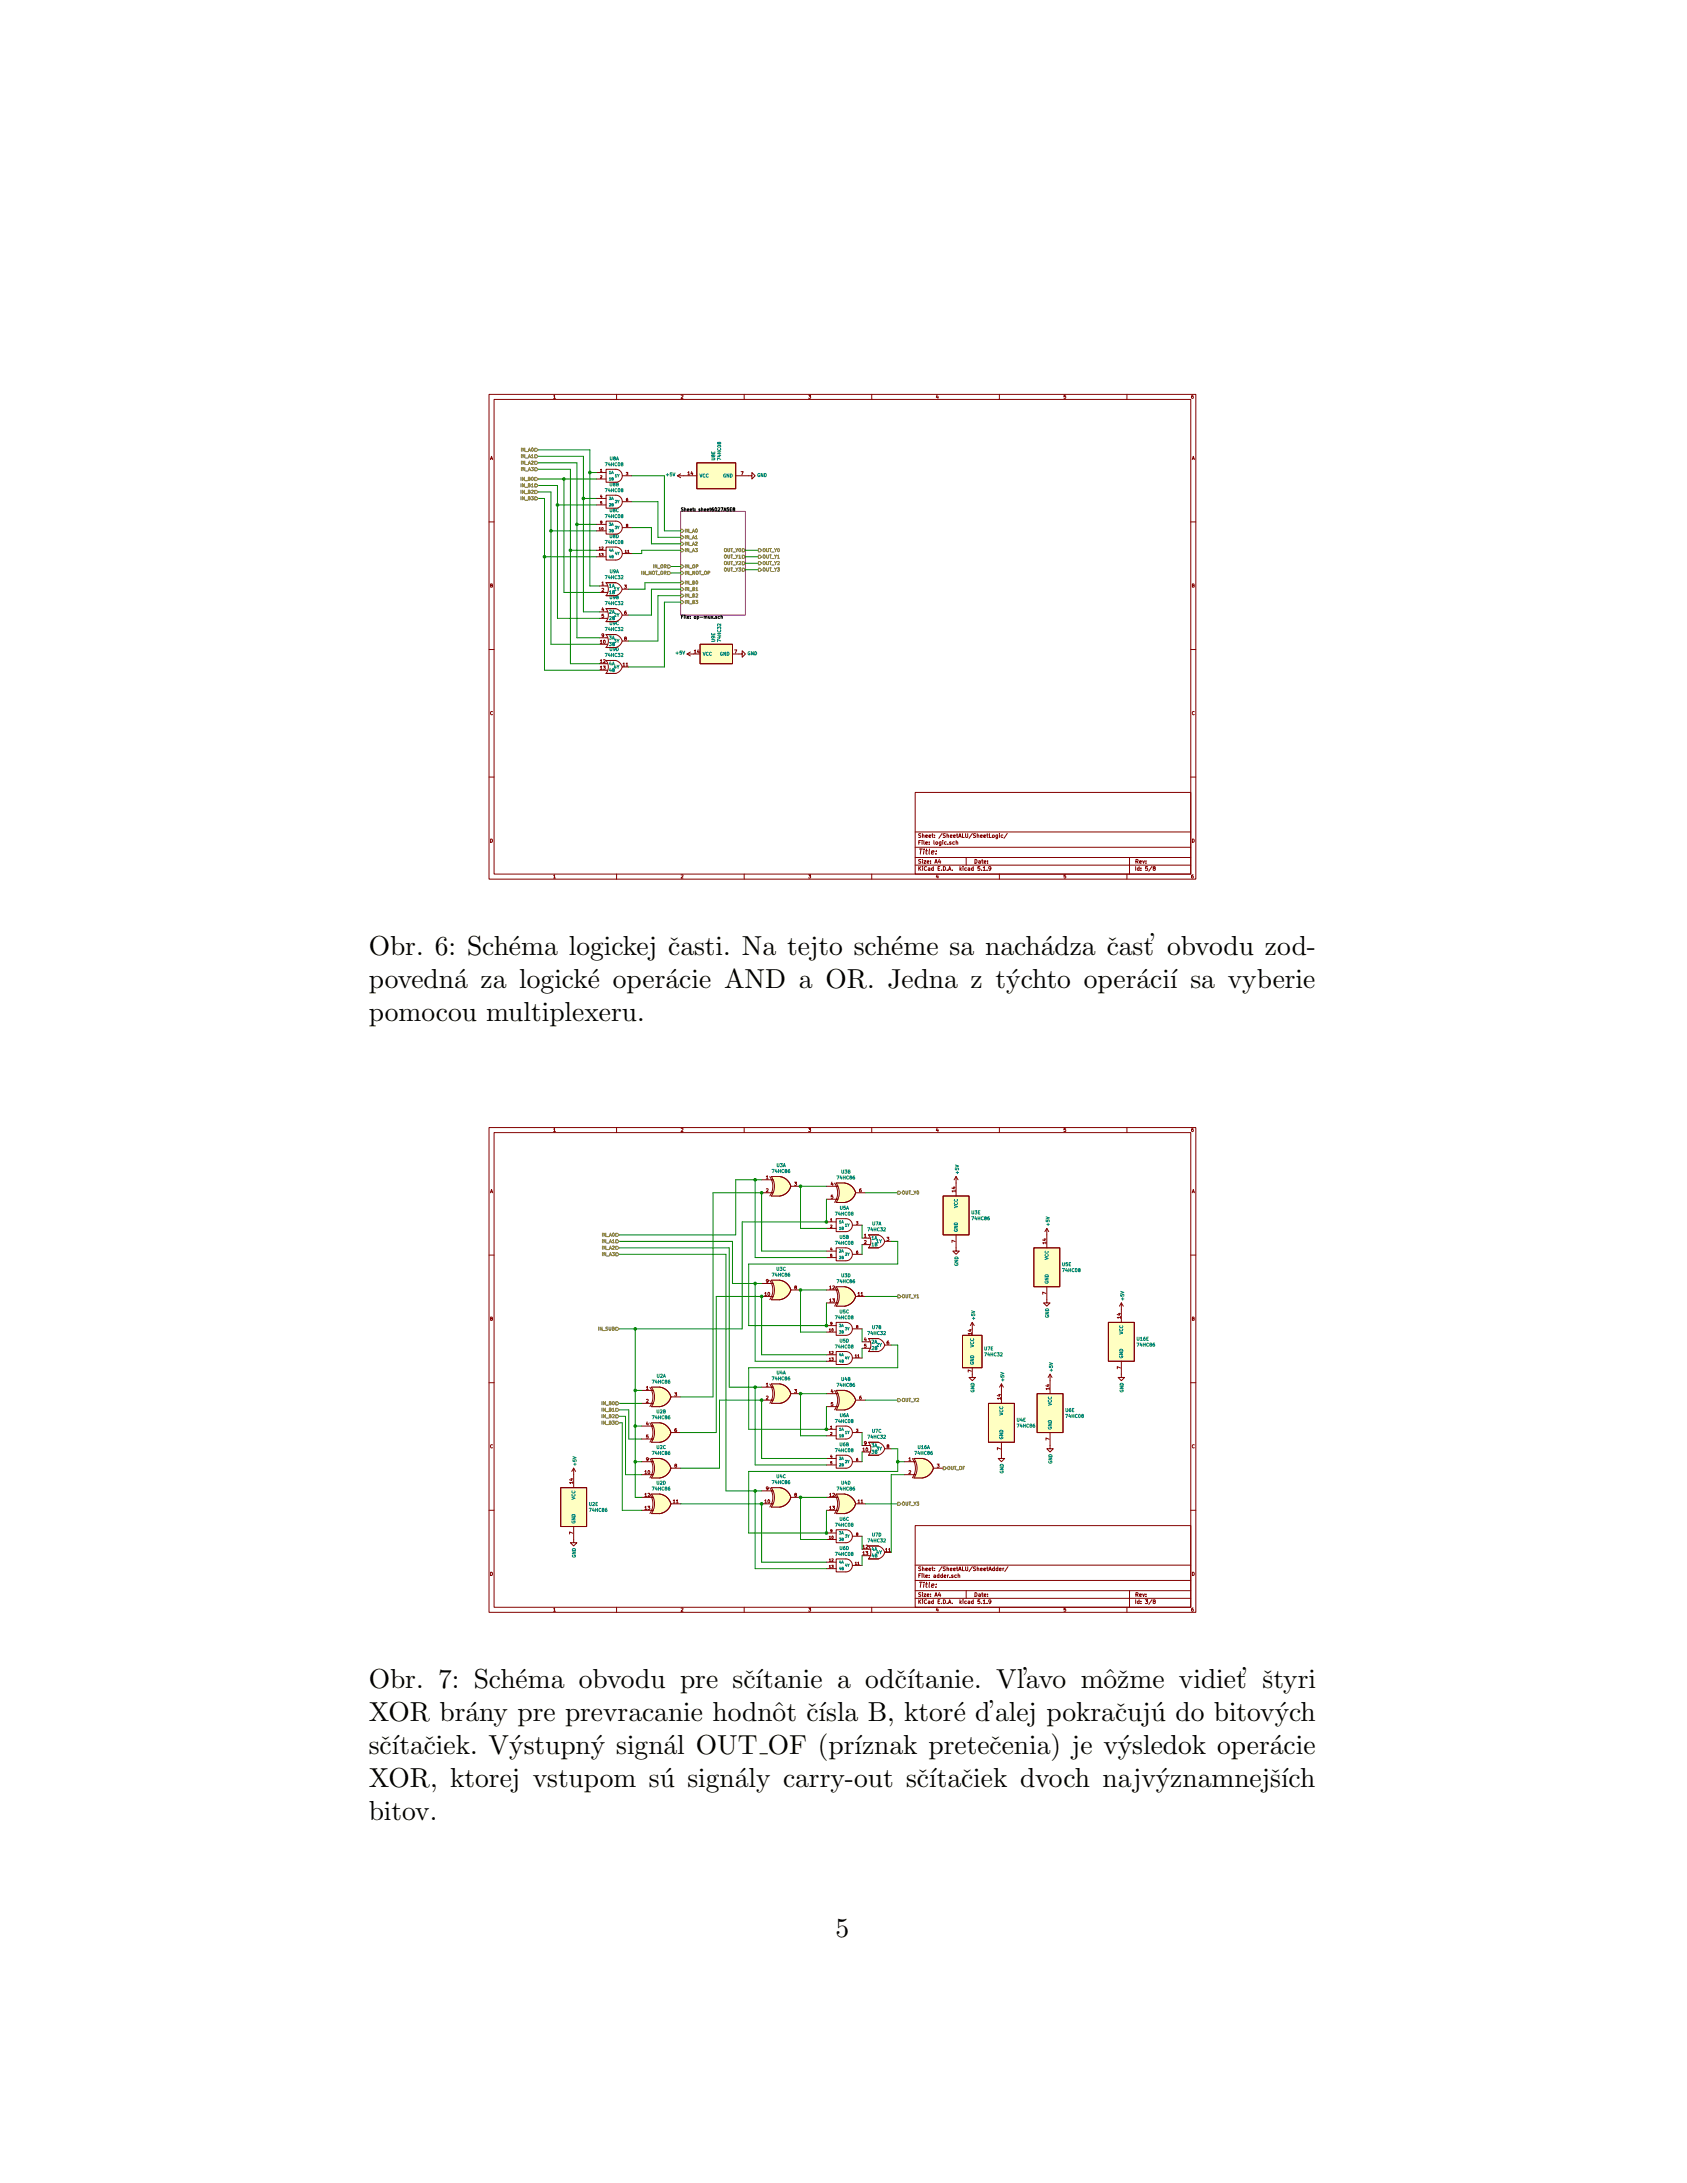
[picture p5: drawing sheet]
<svg xmlns="http://www.w3.org/2000/svg" width="216mm" height="279mm" viewBox="0 0 216 279" stroke-linecap="round" stroke-linejoin="round" font-family="sans-serif">
<defs><g id="words">
<g font-size="3.5">
<text x="47.2" y="122.3">Obr. 6: Sch´</text>
<text x="65.1" y="122.3">ema logickej ˇ</text>
<text x="85.5" y="122.3">casti. Na tejto sch´</text>
<text x="114.1" y="122.3">eme sa nach´</text>
<text x="133.2" y="122.3">adza ˇ</text>
<text x="141.6" y="122.3">cast’ obvodu zod-</text>
<text x="47.2" y="126.5">povedn´</text>
<text x="47.2" y="130.7">pomocou multiplexeru.</text>
<text x="58.1" y="126.5">a za logick´</text>
<text x="75.2" y="126.5">e oper´</text>
<text x="85.2" y="126.5">acie AND a OR. Jedna z t´</text>
<text x="128.8" y="126.5">ychto oper´</text>
<text x="145.4" y="126.5">aci´ı sa vyberie</text>
<text x="47.2" y="216.1">Obr. 7: Sch´</text>
<text x="47.2" y="220.3">XOR br´</text>
<text x="59.6" y="220.3">any pre prevracanie hodnˆ</text>
<text x="66" y="216.1">ema obvodu pre sˇ</text>
<text x="95.1" y="216.1">c´ıtanie a odˇ</text>
<text x="98.9" y="220.3">ot ˇ</text>
<text x="103.2" y="220.3">c´ısla B, ktor´</text>
<text x="114.5" y="216.1">c´ıtanie. Vl’avo mˆzme vidiet’ ˇstyri</text>
<text x="122.1" y="220.3">e d’alej pokraˇ</text>
<text x="141.2" y="216.1">oˇ</text>
<text x="142.7" y="220.3">cuj´</text>
<text x="147.3" y="220.3">u do bitov´</text>
<text x="163.1" y="220.3">ych</text>
<text x="47.2" y="224.5">sˇ</text>
<text x="48.6" y="224.5">c´ıtaˇ</text>
<text x="54.2" y="224.5">ciek. V´</text>
<text x="65.2" y="224.5">ystupn´</text>
<text x="75.6" y="224.5">y sign´</text>
<text x="84.9" y="224.5">al OUT OF (pr´ıznak preteˇ</text>
<text x="126.6" y="224.5">cenia) je v´</text>
<text x="143.1" y="224.5">ysledok oper´</text>
<text x="162.5" y="224.5">acie</text>
<text x="47.2" y="228.7">XOR, ktorej vstupom s´</text>
<text x="47.2" y="233">bitov.</text>
<text x="84.4" y="228.7">u sign´</text>
<text x="94" y="228.7">aly carry-out sˇ</text>
<text x="117.3" y="228.7">c´ıtaˇ</text>
<text x="123" y="228.7">ciek dvoch najv´</text>
<text x="147.9" y="228.7">yznamnejˇs´ıch</text>
<text x="106.9" y="247.9">5</text>
</g>
<g font-size=".9" fill="#840000">
<text x="117.4" y="109.4">Title:</text>
<text x="117.4" y="203.2">Title:</text>
</g>
<g font-size=".7" fill="#840000">
<text x="117.4" y="107.2">Sheet: /SheetALU/SheetLogic/</text>
<text x="117.4" y="111.4">KiCad E.D.A. kicad 5.1.9</text>
<text x="117.4" y="110.5">Size: A4</text>
<text x="117.4" y="108.1">File: logic.sch</text>
<text x="124.6" y="110.5">Date:</text>
<text x="145.2" y="110.5">Rev:</text>
<text x="145.2" y="111.4">Id: 5/8</text>
<text x="117.4" y="201.9">File: adder.sch</text>
<text x="117.4" y="201.1">Sheet: /SheetALU/SheetAdder/</text>
<text x="117.4" y="205.3">KiCad E.D.A. kicad 5.1.9</text>
<text x="117.4" y="204.4">Size: A4</text>
<text x="124.6" y="204.4">Date:</text>
<text x="145.2" y="204.4">Rev:</text>
<text x="145.2" y="205.3">Id: 3/8</text>
</g>
<g font-size=".6" fill="#840000">
<text x="70.7" y="51">1</text>
<text x="87.1" y="51">2</text>
<text x="103.4" y="51">3</text>
<text x="119.7" y="51">4</text>
<text x="136.1" y="51">5</text>
<text x="152.4" y="51">6</text>
<text x="62.7" y="58.8">A</text>
<text x="152.5" y="58.8">A</text>
<text x="88" y="60.8">14</text>
<text x="94.8" y="60.8">7</text>
<text x="62.7" y="75.2">B</text>
<text x="77" y="74.9">1</text>
<text x="77" y="75.7">2</text>
<text x="79.9" y="75.3">3</text>
<text x="152.5" y="75.2">B</text>
<text x="76.8" y="82.4">10</text>
<text x="77" y="81.5">9</text>
<text x="77" y="78.2">4</text>
<text x="77" y="79.1">5</text>
<text x="79.9" y="82">8</text>
<text x="79.9" y="78.6">6</text>
<text x="88.9" y="83.6">14</text>
<text x="94" y="83.6">7</text>
<text x="76.8" y="84.9">12</text>
<text x="76.8" y="85.7">13</text>
<text x="79.7" y="85.3">11</text>
<text x="62.7" y="91.5">C</text>
<text x="152.5" y="91.5">C</text>
<text x="62.7" y="107.8">D</text>
<text x="152.5" y="107.8">D</text>
<text x="70.7" y="112.4">1</text>
<text x="87.1" y="112.4">2</text>
<text x="103.4" y="112.4">3</text>
<text x="119.7" y="112.4">4</text>
<text x="136.1" y="112.4">5</text>
<text x="152.4" y="112.4">6</text>
<text x="70.7" y="144.8">1</text>
<text x="87.1" y="144.8">2</text>
<text x="103.4" y="144.8">3</text>
<text x="119.7" y="144.8">4</text>
<text x="136.1" y="144.8">5</text>
<text x="152.4" y="144.8">6</text>
<text x="62.7" y="152.7">A</text>
<text x="98" y="150.9">1</text>
<text x="98" y="152.6">2</text>
<text x="101.7" y="151.7">3</text>
<text x="106.3" y="151.7">4</text>
<text x="106.3" y="153.4">5</text>
<text x="110" y="152.6">6</text>
<text x="122.3" y="152.6" transform="rotate(-90 122.3 152.6)">14</text>
<text x="152.5" y="152.7">A</text>
<text x="110.6" y="158.4">1</text>
<text x="110.6" y="159.2">2</text>
<text x="113.5" y="158.8">3</text>
<text x="122.3" y="159" transform="rotate(-90 122.3 159)">7</text>
<text x="133.9" y="159.2" transform="rotate(-90 133.9 159.2)">14</text>
<text x="97.9" y="165.8">10</text>
<text x="98" y="164.2">9</text>
<text x="101.7" y="165">8</text>
<text x="106.2" y="165">12</text>
<text x="106.2" y="166.7">13</text>
<text x="109.8" y="165.8">11</text>
<text x="133.9" y="165.7" transform="rotate(-90 133.9 165.7)">7</text>
<text x="62.7" y="169">B</text>
<text x="110.6" y="171.7">4</text>
<text x="110.6" y="172.5">5</text>
<text x="113.5" y="172.1">6</text>
<text x="124.3" y="170.8" transform="rotate(-90 124.3 170.8)">14</text>
<text x="143.4" y="168.7" transform="rotate(-90 143.4 168.7)">14</text>
<text x="152.5" y="169">B</text>
<text x="82.7" y="177.9">1</text>
<text x="82.7" y="179.5">2</text>
<text x="86.3" y="178.7">3</text>
<text x="98" y="177.5">1</text>
<text x="98" y="179.1">2</text>
<text x="101.7" y="178.3">3</text>
<text x="106.3" y="178.3">4</text>
<text x="106.3" y="179.9">5</text>
<text x="110" y="179.1">6</text>
<text x="124.3" y="175.6" transform="rotate(-90 124.3 175.6)">7</text>
<text x="128.1" y="179.1" transform="rotate(-90 128.1 179.1)">14</text>
<text x="134.3" y="177.9" transform="rotate(-90 134.3 177.9)">14</text>
<text x="143.4" y="175.2" transform="rotate(-90 143.4 175.2)">7</text>
<text x="62.7" y="185.3">C</text>
<text x="82.7" y="182.4">4</text>
<text x="82.7" y="184.1">5</text>
<text x="86.3" y="183.3">6</text>
<text x="110.4" y="185.8">10</text>
<text x="110.6" y="184.9">9</text>
<text x="113.5" y="185.3">8</text>
<text x="128.1" y="185.6" transform="rotate(-90 128.1 185.6)">7</text>
<text x="134.3" y="184.3" transform="rotate(-90 134.3 184.3)">7</text>
<text x="152.5" y="185.3">C</text>
<text x="73.3" y="189.9" transform="rotate(-90 73.3 189.9)">14</text>
<text x="82.5" y="188.7">10</text>
<text x="82.5" y="191.6">12</text>
<text x="82.7" y="187">9</text>
<text x="86.3" y="187.8">8</text>
<text x="98" y="190.7">9</text>
<text x="101.7" y="191.6">8</text>
<text x="106.2" y="191.6">12</text>
<text x="116.3" y="187">1</text>
<text x="116.3" y="188.7">2</text>
<text x="119.9" y="187.8">3</text>
<text x="73.3" y="196.4" transform="rotate(-90 73.3 196.4)">7</text>
<text x="82.5" y="193.2">13</text>
<text x="86.2" y="192.4">11</text>
<text x="97.9" y="192.4">10</text>
<text x="106.2" y="193.2">13</text>
<text x="109.8" y="192.4">11</text>
<text x="62.7" y="201.7">D</text>
<text x="110.4" y="198.2">12</text>
<text x="110.4" y="199">13</text>
<text x="113.3" y="198.6">11</text>
<text x="152.5" y="201.7">D</text>
<text x="70.7" y="206.2">1</text>
<text x="87.1" y="206.2">2</text>
<text x="103.4" y="206.2">3</text>
<text x="119.7" y="206.2">4</text>
<text x="136.1" y="206.2">5</text>
<text x="152.4" y="206.2">6</text>
</g>
<g font-size=".6" fill="#848400">
<text x="66.7" y="58.6">IN_A1</text>
<text x="66.7" y="59.4">IN_A2</text>
<text x="66.7" y="57.8">IN_A0</text>
<text x="66.7" y="60.3">IN_A3</text>
<text x="66.7" y="61.5">IN_B0</text>
<text x="66.7" y="62.3">IN_B1</text>
<text x="66.7" y="63.2">IN_B2</text>
<text x="66.7" y="64">IN_B3</text>
<text x="87.6" y="68.2">IN_A0</text>
<text x="87.6" y="69">IN_A1</text>
<text x="87.6" y="69.8">IN_A2</text>
<text x="87.6" y="70.6">IN_A3</text>
<text x="92.7" y="70.6">OUT_Y0</text>
<text x="92.7" y="71.5">OUT_Y1</text>
<text x="97.6" y="70.6">OUT_Y0</text>
<text x="97.6" y="71.5">OUT_Y1</text>
<text x="82.1" y="73.5">IN_NOT_OR</text>
<text x="83.6" y="72.7">IN_OR</text>
<text x="87.6" y="74.8">IN_B0</text>
<text x="87.6" y="75.6">IN_B1</text>
<text x="87.6" y="76.4">IN_B2</text>
<text x="87.6" y="77.3">IN_B3</text>
<text x="87.6" y="72.7">IN_OP</text>
<text x="87.6" y="73.5">IN_NOT_OP</text>
<text x="92.7" y="72.3">OUT_Y2</text>
<text x="92.7" y="73.1">OUT_Y3</text>
<text x="97.6" y="72.3">OUT_Y2</text>
<text x="97.6" y="73.1">OUT_Y3</text>
<text x="115.4" y="152.9">OUT_Y0</text>
<text x="77.1" y="158.3">IN_A0</text>
<text x="77.1" y="159.1">IN_A1</text>
<text x="77.1" y="159.9">IN_A2</text>
<text x="77.1" y="160.7">IN_A3</text>
<text x="115.4" y="166.1">OUT_Y1</text>
<text x="76.6" y="170.3">IN_SUB</text>
<text x="77.1" y="179.8">IN_B0</text>
<text x="115.4" y="179.4">OUT_Y2</text>
<text x="77.1" y="180.7">IN_B1</text>
<text x="77.1" y="181.5">IN_B2</text>
<text x="77.1" y="182.3">IN_B3</text>
<text x="121.2" y="188.1">OUT_OF</text>
<text x="115.4" y="192.7">OUT_Y3</text>
</g>
<g font-size=".6" fill="#008484">
<text x="77.5" y="59.7">74HC08</text>
<text x="78" y="58.9">U8A</text>
<text x="91.5" y="58.9" transform="rotate(-90 91.5 58.9)">U8E</text>
<text x="92.3" y="58.8" transform="rotate(-90 92.3 58.8)">74HC08</text>
<text x="77.5" y="63">74HC08</text>
<text x="78" y="65.5">U8C</text>
<text x="78" y="62.2">U8B</text>
<text x="85.3" y="61">+5V</text>
<text x="89.5" y="61.1">VCC</text>
<text x="92.5" y="61.1">GND</text>
<text x="96.9" y="61">GND</text>
<text x="77.5" y="69.6">74HC08</text>
<text x="77.5" y="66.3">74HC08</text>
<text x="78" y="68.9">U8D</text>
<text x="77.5" y="77.4">74HC32</text>
<text x="77.5" y="74.1">74HC32</text>
<text x="77.9" y="75.2">1A</text>
<text x="77.9" y="76">1B</text>
<text x="78" y="76.7">U9B</text>
<text x="78" y="73.4">U9A</text>
<text x="78.6" y="75.6">1Y</text>
<text x="77.5" y="80.7">74HC32</text>
<text x="77.9" y="82.7">3B</text>
<text x="77.9" y="81.8">3A</text>
<text x="77.9" y="78.5">2A</text>
<text x="77.9" y="79.3">2B</text>
<text x="78" y="83.3">U9D</text>
<text x="78" y="80">U9C</text>
<text x="78.6" y="82.3">3Y</text>
<text x="78.6" y="78.9">2Y</text>
<text x="86.5" y="83.8">+5V</text>
<text x="89.9" y="83.9">VCC</text>
<text x="91.5" y="82.2" transform="rotate(-90 91.5 82.2)">U9E</text>
<text x="92.1" y="83.9">GND</text>
<text x="92.3" y="82" transform="rotate(-90 92.3 82)">74HC32</text>
<text x="95.6" y="83.8">GND</text>
<text x="77.5" y="84.1">74HC32</text>
<text x="77.9" y="85.2">4A</text>
<text x="77.9" y="86">4B</text>
<text x="78.6" y="85.6">4Y</text>
<text x="99.4" y="149.4">U3A</text>
<text x="98.9" y="150.1">74HC86</text>
<text x="107" y="155.6">74HC08</text>
<text x="107.2" y="150.9">74HC86</text>
<text x="107.5" y="154.8">U5A</text>
<text x="107.7" y="150.2">U3B</text>
<text x="122.6" y="154.6" transform="rotate(-90 122.6 154.6)">VCC</text>
<text x="122.7" y="150.2" transform="rotate(-90 122.7 150.2)">+5V</text>
<text x="124.3" y="155.4">U3E</text>
<text x="107" y="159.3">74HC08</text>
<text x="107.5" y="158.5">U5B</text>
<text x="111.1" y="157.6">74HC32</text>
<text x="111.5" y="158.7">1A</text>
<text x="111.5" y="159.5">1B</text>
<text x="111.6" y="156.8">U7A</text>
<text x="112.2" y="159.1">1Y</text>
<text x="122.6" y="157.7" transform="rotate(-90 122.6 157.7)">GND</text>
<text x="124.4" y="156.2">74HC86</text>
<text x="134.2" y="161.3" transform="rotate(-90 134.2 161.3)">VCC</text>
<text x="134.3" y="156.9" transform="rotate(-90 134.3 156.9)">+5V</text>
<text x="98.9" y="163.4">74HC86</text>
<text x="99.4" y="162.6">U3C</text>
<text x="107.2" y="164.2">74HC86</text>
<text x="107.7" y="163.5">U3D</text>
<text x="122.6" y="162.1" transform="rotate(-90 122.6 162.1)">GND</text>
<text x="134.2" y="164.4" transform="rotate(-90 134.2 164.4)">GND</text>
<text x="135.9" y="162">U5E</text>
<text x="136.1" y="162.8">74HC08</text>
<text x="143.9" y="166.4" transform="rotate(-90 143.9 166.4)">+5V</text>
<text x="107" y="168.8">74HC08</text>
<text x="107" y="172.6">74HC08</text>
<text x="107.5" y="168.1">U5C</text>
<text x="107.5" y="171.8">U5D</text>
<text x="111.1" y="170.9">74HC32</text>
<text x="111.5" y="171.9">2A</text>
<text x="111.5" y="172.8">2B</text>
<text x="111.6" y="170.1">U7B</text>
<text x="112.2" y="172.4">2Y</text>
<text x="124.6" y="172.5" transform="rotate(-90 124.6 172.5)">VCC</text>
<text x="124.8" y="168.9" transform="rotate(-90 124.8 168.9)">+5V</text>
<text x="126" y="172.8">U7E</text>
<text x="126.1" y="173.6">74HC32</text>
<text x="134.2" y="168.7" transform="rotate(-90 134.2 168.7)">GND</text>
<text x="143.7" y="173.9" transform="rotate(-90 143.7 173.9)">GND</text>
<text x="143.7" y="170.8" transform="rotate(-90 143.7 170.8)">VCC</text>
<text x="145.5" y="171.6">U16E</text>
<text x="145.6" y="172.3">74HC86</text>
<text x="83.6" y="177.1">74HC86</text>
<text x="84" y="176.3">U2A</text>
<text x="98.9" y="176.7">74HC86</text>
<text x="99.4" y="175.9">U4A</text>
<text x="107.2" y="177.5">74HC86</text>
<text x="107.7" y="176.7">U4B</text>
<text x="124.6" y="174.7" transform="rotate(-90 124.6 174.7)">GND</text>
<text x="124.7" y="178.2" transform="rotate(-90 124.7 178.2)">GND</text>
<text x="128.5" y="176.8" transform="rotate(-90 128.5 176.8)">+5V</text>
<text x="134.6" y="179.9" transform="rotate(-90 134.6 179.9)">VCC</text>
<text x="134.7" y="175.5" transform="rotate(-90 134.7 175.5)">+5V</text>
<text x="143.8" y="178.2" transform="rotate(-90 143.8 178.2)">GND</text>
<text x="83.6" y="181.6">74HC86</text>
<text x="84" y="185.4">U2C</text>
<text x="84" y="180.9">U2B</text>
<text x="107" y="185.8">74HC08</text>
<text x="107" y="182.1">74HC08</text>
<text x="107.5" y="185.1">U6B</text>
<text x="107.5" y="181.4">U6A</text>
<text x="111.1" y="184.1">74HC32</text>
<text x="111.5" y="185.2">3A</text>
<text x="111.6" y="183.4">U7C</text>
<text x="112.2" y="185.6">3Y</text>
<text x="117.5" y="185.4">U16A</text>
<text x="128.4" y="184.3" transform="rotate(-90 128.4 184.3)">GND</text>
<text x="128.4" y="181.2" transform="rotate(-90 128.4 181.2)">VCC</text>
<text x="130.1" y="181.9">U4E</text>
<text x="130.3" y="182.7">74HC86</text>
<text x="134.6" y="183" transform="rotate(-90 134.6 183)">GND</text>
<text x="136.4" y="180.7">U6E</text>
<text x="136.5" y="181.5">74HC08</text>
<text x="73.6" y="192" transform="rotate(-90 73.6 192)">VCC</text>
<text x="73.8" y="187.5" transform="rotate(-90 73.8 187.5)">+5V</text>
<text x="83.6" y="186.2">74HC86</text>
<text x="83.6" y="190.8">74HC86</text>
<text x="84" y="190">U2D</text>
<text x="98.9" y="189.9">74HC86</text>
<text x="99.4" y="189.2">U4C</text>
<text x="107.2" y="190.8">74HC86</text>
<text x="107.7" y="190">U4D</text>
<text x="111.5" y="186">3B</text>
<text x="117.2" y="186.2">74HC86</text>
<text x="128.4" y="188.6" transform="rotate(-90 128.4 188.6)">GND</text>
<text x="134.6" y="187.4" transform="rotate(-90 134.6 187.4)">GND</text>
<text x="73.6" y="195" transform="rotate(-90 73.6 195)">GND</text>
<text x="75.4" y="192.7">U2E</text>
<text x="75.5" y="193.5">74HC86</text>
<text x="107" y="195.4">74HC08</text>
<text x="107.5" y="194.6">U6C</text>
<text x="111.1" y="197.4">74HC32</text>
<text x="111.6" y="196.6">U7D</text>
<text x="73.7" y="199.4" transform="rotate(-90 73.7 199.4)">GND</text>
<text x="107" y="199.1">74HC08</text>
<text x="107.5" y="198.4">U6D</text>
<text x="111.5" y="198.5">4A</text>
<text x="111.5" y="199.3">4B</text>
<text x="112.2" y="198.9">4Y</text>
</g>
<g font-size=".6">
<text x="87.1" y="65.4">Sheet: sheet6027A5E8</text>
<text x="87.1" y="79.2">File: op-mux.sch</text>
</g>
<g font-size=".5" fill="#840000">
<text x="76.8" y="63.7">4</text>
<text x="76.8" y="64.5">5</text>
<text x="76.8" y="60.4">1</text>
<text x="76.8" y="61.2">2</text>
<text x="80.1" y="64.1">6</text>
<text x="80.1" y="60.8">3</text>
<text x="76.7" y="70.3">12</text>
<text x="76.7" y="71.2">13</text>
<text x="76.7" y="67.9">10</text>
<text x="76.8" y="67">9</text>
<text x="80" y="70.8">11</text>
<text x="80.1" y="67.4">8</text>
<text x="106.3" y="160">4</text>
<text x="106.3" y="160.9">5</text>
<text x="106.3" y="156.3">1</text>
<text x="106.3" y="157.1">2</text>
<text x="109.6" y="160.5">6</text>
<text x="109.6" y="156.7">3</text>
<text x="106.1" y="170.4">10</text>
<text x="106.1" y="173.3">12</text>
<text x="106.3" y="169.6">9</text>
<text x="109.4" y="173.7">11</text>
<text x="109.6" y="170">8</text>
<text x="106.1" y="174.1">13</text>
<text x="106.3" y="182.9">1</text>
<text x="106.3" y="183.7">2</text>
<text x="109.6" y="183.3">3</text>
<text x="106.3" y="186.6">4</text>
<text x="106.3" y="187.4">5</text>
<text x="109.6" y="187">6</text>
<text x="106.1" y="197">10</text>
<text x="106.3" y="196.1">9</text>
<text x="109.6" y="196.5">8</text>
<text x="106.1" y="199.9">12</text>
<text x="106.1" y="200.7">13</text>
<text x="109.4" y="200.3">11</text>
</g>
<g font-size=".5" fill="#008484">
<text x="77.9" y="64">2A</text>
<text x="77.9" y="64.8">2B</text>
<text x="77.9" y="60.6">1A</text>
<text x="77.9" y="61.5">1B</text>
<text x="78.7" y="64.4">2Y</text>
<text x="78.7" y="61.1">1Y</text>
<text x="77.9" y="70.6">4A</text>
<text x="77.9" y="71.4">4B</text>
<text x="77.9" y="68.1">3B</text>
<text x="77.9" y="67.3">3A</text>
<text x="78.7" y="71">4Y</text>
<text x="78.7" y="67.7">3Y</text>
<text x="107.3" y="160.3">2A</text>
<text x="107.3" y="161.1">2B</text>
<text x="107.3" y="156.6">1A</text>
<text x="107.3" y="157.4">1B</text>
<text x="108.2" y="160.7">2Y</text>
<text x="108.2" y="157">1Y</text>
<text x="107.3" y="170.7">3B</text>
<text x="107.3" y="169.8">3A</text>
<text x="107.3" y="173.6">4A</text>
<text x="108.2" y="170.2">3Y</text>
<text x="108.2" y="174">4Y</text>
<text x="107.3" y="174.4">4B</text>
<text x="107.3" y="183.1">1A</text>
<text x="107.3" y="183.9">1B</text>
<text x="108.2" y="183.5">1Y</text>
<text x="107.3" y="186.8">2A</text>
<text x="107.3" y="187.7">2B</text>
<text x="108.2" y="187.2">2Y</text>
<text x="107.3" y="197.2">3B</text>
<text x="107.3" y="196.4">3A</text>
<text x="108.2" y="196.8">3Y</text>
<text x="107.3" y="200.1">4A</text>
<text x="107.3" y="200.9">4B</text>
<text x="108.2" y="200.5">4Y</text>
</g>
</g></defs>
<g fill="none" stroke="#840000" stroke-width=".13">
<path d="M62.6 50.5h90.4v62h-90.4zM63.2 51.1h89.2v60.8h-89.2zM78.9 50.5v.6M89.2 59.2h5v3.4h-5zM95.2 50.5v.6M111.6 50.5v.6M127.9 50.5v.6M144.2 50.5v.6M62.6 66.8h.6M76.3 70.4h1.3M76.3 71.3h1.3M76.3 67.9h1.3"/>
<path d="M76.3 67.1h1.3M76.3 63.8h1.3M76.3 64.6h1.3M76.3 60.5h1.3M76.3 61.3h1.3M76.7 79.1h1.1M76.7 78.3h1.1M76.7 75.8h1.1M76.7 75h1.1M77.6 74.6h1.4a.75 .75 0 0 1 .6 .6 .75 .75 0 0 1-.3 .8l-.5 .2h-1.2a1.31 1.31 0 0 0 0-1.6zM77.6 70h1.2a.83 .83 0 0 1 .8 .8 .83 .83 0 0 1-.8 .9h-1.2zM77.6 66.7h1.2a.83 .83 0 0 1 .8 .8 .83 .83 0 0 1-.8 .9h-1.2z"/>
<path d="M77.6 63.4h1.2a.83 .83 0 0 1 .8 .8 .83 .83 0 0 1-.8 .8h-1.2zM77.6 60.1h1.2a.83 .83 0 0 1 .8 .8 .83 .83 0 0 1-.8 .8h-1.2zM79.6 78.7l-.2-.4-.4-.3-1.4-.1a1.31 1.31 0 0 1 0 1.6M79.6 78.7l-.2 .5-.5 .3-1.3 .1M79.6 78.7h.9M79.6 75.4h.9M79.6 60.9h1.3M79.6 70.8h1.3M79.6 67.5h1.3M79.6 64.2h1.3M86.7 60.9h2.5M86.7 60.9l.4 .2"/>
<path d="M87.1 60.6l-.4 .3M94.2 60.9h2v-.4l.4 .4-.4 .4v-.4M152.4 66.8h.6M62.6 83.1h.6M62.6 99.5h.6M76.7 81.6h1.1M77.6 84.5l1.4 .1a.75 .75 0 0 1 .6 .6 .75 .75 0 0 1-.3 .8l-.5 .2h-1.2a1.31 1.31 0 0 0 0-1.7zM77.6 81.2a1.31 1.31 0 0 1 0 1.7l1.3-.1 .5-.3 .2-.5M77.6 81.2l1.4 .1 .4 .3 .2 .4M77.6 85.8h.2M77.6 84.9h.2M77.6 82.5h.2"/>
<path d="M79.6 82h.9M87.9 83.7h.9M87.9 83.7l.4 .3M88.3 83.5l-.4 .2M89.6 82.5h4.1v2.4h-4.1zM93.7 83.7h1.3v-.4l.4 .4-.4 .4v-.4M152.4 83.1h.6M152.4 99.5h.6M78.9 111.9v.6M95.2 111.9v.6M111.6 111.9v.6M117.1 101.4h35.3v10.5h-35.3z"/>
<path d="M117.1 110.7h35.3M117.1 109.8h35.3M117.1 108.4h35.3M117.1 106.5h35.3M120.2 110l-.1 .3h.3M120.3 110.2v.3M122.1 107.8h-.2v.2h.2M122.4 107.8h.1l.1 .3M122.4 107.6v.5M123.7 109.8v.9M125.4 110.9h-.2l-.1 .2h.3v.3h-.3M125.6 111.4h.1"/>
<path d="M125.8 111.1l.2-.2v.5M125.8 111.4h.3M126.3 111.4h.1M126.8 111.1l-.1 .1h-.1v-.2l.1-.1 .1 .1-.1 .4h-.1M127 106.9h.2v.2h-.2zM127.7 106.9v.4h-.2M127.7 106.9l-.3 .1 .1 .1 .2 .1M127.9 111.9v.6M127.9 106.7h.1M127.9 106.9v.3M128.4 106.9l-.3 .1v.1l.3 .1M128.9 106.7l-.4 .6"/>
<path d="M144.2 111.9v.6M144.6 109.8v2.1M147.4 110.9l-.4 .6M147.7 111.1l-.1-.1 .1-.1 .1 .1v.1a.19 .19 0 0 0-.2 .1 .19 .19 0 0 0 0 .2h.2v-.3M62.6 144.3h90.4v62.1h-90.4zM63.2 145h89.2v60.7h-89.2zM78.9 144.3v.7M95.2 144.3v.7M97.5 152.7h1.4M97.5 151h1.4M98.5 150.6a2.16 2.16 0 0 1 0 2.5M98.7 153.1h1.1"/>
<path d="M98.7 150.6h1.1M98.7 150.6a2.16 2.16 0 0 1 0 2.5M99.8 150.6a1.71 1.71 0 0 1 1.4 1.2h1.2M101.2 151.8a1.69 1.69 0 0 1-1.4 1.3M105.8 151.8h1.4M105.8 153.5h1.4M105.8 156.4h1.2M105.8 157.2h1.2M106.8 151.4a2.16 2.16 0 0 1 0 2.5M107 159.7h1.3a.83 .83 0 0 1 .8 .8 .83 .83 0 0 1-.8 .9h-1.3zM107 156h1.3a.83 .83 0 0 1 .8 .8 .83 .83 0 0 1-.8 .8h-1.3zM108 151.4a1.71 1.71 0 0 1 1.5 1.3h1.2"/>
<path d="M108 151.4h-1a2.16 2.16 0 0 1 0 2.5h1M109.1 156.8h1.2M109.5 152.7a1.69 1.69 0 0 1-1.5 1.2M110.3 159.3h1.1M110.3 158.5h1.1M111.2 158.1h1.4a.75 .75 0 0 1 .6 .6 .75 .75 0 0 1-.3 .8l-.5 .2h-1.2a1.31 1.31 0 0 0 0-1.6zM111.6 144.3v.7M113.2 158.9h.9M120.7 153.1h3.3v5h-3.3zM122.4 158.1v2h.4l-.4 .4-.5-.4h.5M122.4 150.6l-.3 .4M122.4 150.6v2.5"/>
<path d="M122.4 150.6l.2 .4M127.9 144.3v.7M132.3 159.7h3.3v5h-3.3zM134 157.2l-.3 .4M134 157.2v2.5M134 157.2l.2 .4M144.2 144.3v.7M62.6 160.6h.6M62.6 177h.6M82.1 178h1.5M82.1 179.6h1.5M83.2 177.6a2.16 2.16 0 0 1 0 2.4"/>
<path d="M83.4 177.5h1a1.57 1.57 0 0 1 1.4 1.4 1.66 1.66 0 0 1-1.4 1.1h-1a2.15 2.15 0 0 0 0-2.5zM85.9 178.8h1.2M97.5 165.9h1.4M97.5 164.3h1.4M97.5 179.2h1.4M97.5 177.5h1.4M98.5 163.9a2.16 2.16 0 0 1 0 2.4M98.5 177.1a2.16 2.16 0 0 1 0 2.5M98.7 163.9l1.1-.1a1.71 1.71 0 0 1 1.4 1.3h1.2M98.7 177.1h1.1a1.71 1.71 0 0 1 1.4 1.3M98.7 163.9a2.16 2.16 0 0 1 0 2.4M98.7 177.1a2.16 2.16 0 0 1 0 2.5"/>
<path d="M101.2 165.1a1.69 1.69 0 0 1-1.4 1.3l-1.1-.1M101.2 178.4a1.69 1.69 0 0 1-1.4 1.2h-1.1M101.2 178.4h1.2M105.8 160.1h1.2M105.8 161h1.2M105.8 166.8h1.4M105.8 165.1h1.4M105.8 170.5h1.2M105.8 169.7h1.2M105.8 178.4h1.4M105.8 173.4h1.2M105.8 174.2h1.2"/>
<path d="M106.8 164.7a2.16 2.16 0 0 1 0 2.5M106.8 178a2.16 2.16 0 0 1 0 2.4M107 164.7h1a1.71 1.71 0 0 1 1.5 1.2M107 169.2h1.3a.83 .83 0 0 1 .8 .9 .83 .83 0 0 1-.8 .8h-1.3zM107 178h1a1.57 1.57 0 0 1 1.5 1.3 1.66 1.66 0 0 1-1.5 1.1h-1a2.15 2.15 0 0 0 0-2.4zM107 173h1.3a.83 .83 0 0 1 .8 .8 .83 .83 0 0 1-.8 .8h-1.3zM107 164.7a2.15 2.15 0 0 1 0 2.5h1a1.69 1.69 0 0 0 1.5-1.3M109.1 160.5h1.2M109.1 170.1h1.2M109.1 173.8h1.2M109.5 165.9h1.2M109.5 179.2h1.2"/>
<path d="M110.3 172.6h1.1M110.3 171.7h1.1M113.2 172.2l-.2-.5-.4-.3-1.4-.1a1.31 1.31 0 0 1 0 1.7M113.2 172.2l-.2 .4-.5 .3-1.3 .1M113.2 172.2h.9M123.2 170.9h2.5v4.2h-2.5zM124.4 175.1v1.2h.4l-.4 .4-.4-.4h.4M124.4 169.2l-.2 .5M124.4 169.2v.9M124.4 169.2l.3 .5M126.5 179.6h3.3v5h-3.3zM128.2 177.1l-.3 .4"/>
<path d="M128.2 177.1v2.5M128.2 177.1l.2 .4M132.7 178.4h3.3v5h-3.3zM134 164.7v2.1h.4l-.4 .4-.4-.4h.4M134.4 175.9l-.3 .4M134.4 175.9v2.5M134.4 175.9l.2 .4M141.8 169.2h3.4v5h-3.4zM143.5 174.2v2.1h.4l-.4 .4-.4-.4h.4M143.5 166.8v2.4M143.5 166.8l-.2 .4M143.5 166.8l.3 .4"/>
<path d="M152.4 160.6h.6M152.4 177h.6M62.6 193.3h.6M71.8 190.4h3.3v5h-3.3zM73.4 195.4v2.1h.4l-.4 .4-.4-.4h.4M73.4 187.9l-.2 .4M73.4 187.9v2.5M73.4 187.9l.3 .4M82.1 193.3h1.5M82.1 188.7h1.5M82.1 187.1h1.5M82.1 191.6h1.5"/>
<path d="M82.1 184.2h1.5M82.1 182.5h1.5M83.2 186.7a2.16 2.16 0 0 1 0 2.4M83.2 191.2a2.16 2.16 0 0 1 0 2.5M83.2 182.1a2.16 2.16 0 0 1 0 2.5M83.4 186.7h1a1.71 1.71 0 0 1 1.5 1.2h1.2M83.4 186.7a2.15 2.15 0 0 1 0 2.5h1a1.69 1.69 0 0 0 1.5-1.3M85.9 192.5a1.71 1.71 0 0 0-1.5-1.3h-1a2.15 2.15 0 0 1 0 2.5M85.9 192.5a1.69 1.69 0 0 1-1.5 1.2h-1M85.9 183.3a1.71 1.71 0 0 0-1.5-1.2h-1a2.15 2.15 0 0 1 0 2.5M85.9 192.5h1.2M87.1 183.4h-1.2a1.69 1.69 0 0 1-1.5 1.2h-1"/>
<path d="M97.5 192.5h1.4M97.5 190.8h1.4M98.5 190.4a2.16 2.16 0 0 1 0 2.5M98.7 190.4h1.1a1.71 1.71 0 0 1 1.4 1.2M98.7 190.4a2.16 2.16 0 0 1 0 2.5M101.2 191.7a1.69 1.69 0 0 1-1.4 1.2h-1.1M101.2 191.6h1.2M105.8 193.3h1.4M105.8 186.7h1.2M105.8 197h1.2M105.8 196.2h1.2M105.8 191.6h1.4"/>
<path d="M105.8 180h1.4M105.8 199.9h1.2M105.8 187.5h1.2M105.8 182.9h1.2M105.8 183.8h1.2M106.8 191.2a2.16 2.16 0 0 1 0 2.5M107 195.8h1.3a.83 .83 0 0 1 .8 .8 .83 .83 0 0 1-.8 .9h-1.3zM107 199.5h1.3a.83 .83 0 0 1 .8 .9 .83 .83 0 0 1-.8 .8h-1.3zM107 186.3h1.3a.83 .83 0 0 1 .8 .8 .83 .83 0 0 1-.8 .8h-1.3zM107 182.5h1.3a.83 .83 0 0 1 .8 .9 .83 .83 0 0 1-.8 .8h-1.3zM109.1 187.1h1.2M109.1 196.6h1.2"/>
<path d="M109.1 183.4h1.2M109.5 192.5a1.71 1.71 0 0 0-1.5-1.3h-1a2.15 2.15 0 0 1 0 2.5M109.5 192.5a1.69 1.69 0 0 1-1.5 1.2h-1M109.5 192.5h1.2M110.3 185h1.1M111.2 184.6l1.4 .1a.75 .75 0 0 1 .6 .6 .75 .75 0 0 1-.3 .7l-.5 .3-1.2-.1a1.31 1.31 0 0 0 0-1.6zM111.2 197.9h1.4a.75 .75 0 0 1 .6 .6 .75 .75 0 0 1-.3 .8l-.5 .2h-1.2a1.31 1.31 0 0 0 0-1.6M111.2 185.8h.2M111.2 199.1h.2M111.2 198.3h.2M113.2 185.4h.9M115.7 188.7h1.5"/>
<path d="M115.7 187.1h1.5M116.8 186.7a2.16 2.16 0 0 1 0 2.4M117 186.7h1a1.71 1.71 0 0 1 1.5 1.2h1.2M117 186.7a2.15 2.15 0 0 1 0 2.5h1a1.69 1.69 0 0 0 1.5-1.3M117.1 195.3h35.3v10.4h-35.3zM128.2 184.6v2.1h.4l-.4 .4-.5-.4h.5M134.4 183.4v2h.4l-.4 .4-.4-.4h.4M152.4 193.3h.6M78.9 205.7v.7M95.2 205.7v.7M105.8 200.8h1.2M109.1 200.4h1.2"/>
<path d="M111.6 205.7v.7M117.1 204.6h35.3M117.1 203.6h35.3M117.1 202.3h35.3M117.1 200.3h35.3M120.2 203.8l-.1 .4h.3M120.3 204v.3M122.4 201.6l-.2 .1v.2h.2M122.6 201.6h.2v.3M122.6 201.4v.5M123.7 203.6v1M125.4 204.8h-.2l-.1 .2h.3v.2h-.3"/>
<path d="M125.6 205.2h.1M125.8 204.9l.2-.1v.4M125.8 205.2h.3M126.3 205.2h.1M126.8 205l-.1 .1-.1-.1v-.2h.1h.1l-.1 .4h-.1M127.3 200.7l-.3 .1v.2h.3M127.3 200.5v.5M127.7 200.7l-.2 .1v.2h.2M127.7 200.5v.5M127.9 205.7v.7M127.9 200.9l.2-.1v-.1l-.2 .1v.2h.2M128.4 200.7v.3"/>
<path d="M128.5 200.7l-.1 .1M129 200.5l-.4 .6M144.2 205.7v.7M144.6 203.6v2.1M147.4 204.7l-.4 .7M147.7 205l-.1-.1 .1-.1h.1v.1a.19 .19 0 0 0-.2 .1 .19 .19 0 0 0 0 .2h.2v-.2"/>
</g>
<path d="M87.1 65.5h8.3v13.2h-8.3z" fill="none" stroke="#840084" stroke-width=".13"/>
<path d="M91.7 78.9h-.1l.1 .2h-.1M92.1 78.9l-.2 .1v.1h.2M92.3 78.9h.1l.1 .3M92.3 78.7v.5M93.3 65h-.2l-.1 .2h.3v.2h-.3M93.4 65.2h.2M93.6 65h-.2v.4h.2M93.9 65.2l-.1-.1 .1-.1h.1v.1a.16 .16 0 0 0-.2 .1 .16 .16 0 0 0 0 .2l.2-.1v-.1" fill="none" stroke="#000" stroke-width=".13"/>
<g fill="none" stroke="#848400" stroke-width=".13">
<path d="M68.4 58.2h.2l.3 .2-.3 .2h-.2zM68.4 59h.2l.3 .2-.3 .2h-.2zM68.4 59.9h.2l.3 .2-.3 .2h-.2zM68.4 57.4h.2l.3 .2-.3 .2h-.2zM68.4 61.1h.2l.3 .2-.3 .2h-.2zM68.4 61.9h.2l.3 .2-.3 .2h-.2zM68.4 62.8h.2l.3 .2-.3 .2h-.2zM68.4 63.6h.2l.3 .2-.3 .2h-.2zM85.4 72.3h.3l.2 .2-.2 .2h-.3zM85.4 73.1h.3l.2 .2-.2 .2h-.3zM87.1 67.7h.2l.2 .2-.2 .3h-.2zM87.1 68.6h.2l.2 .2-.2 .2h-.2z"/>
<path d="M87.1 69.4h.2l.2 .2-.2 .2h-.2zM87.1 70.2h.2l.2 .2-.2 .2h-.2zM87.1 74.4h.2l.2 .2-.2 .2h-.2zM87.1 75.2h.2l.2 .2-.2 .2h-.2zM87.1 76h.2l.2 .2-.2 .2h-.2zM87.1 76.9h.2l.2 .2-.2 .2h-.2zM87.1 72.3h.2l.2 .2-.2 .2h-.2zM87.1 73.1h.2l.2 .2-.2 .2h-.2zM89.1 75.6h.2M95 70.2h.2l.2 .2-.2 .2h-.2zM95 71.1h.2l.2 .2-.2 .2h-.2zM95 71.9h.2l.2 .2-.2 .2h-.2z"/>
<path d="M95 72.7h.2l.2 .2-.2 .2h-.2zM97.1 70.2h.2l.2 .2-.2 .2h-.2zM97.1 71.1h.2l.2 .2-.2 .2h-.2zM97.1 71.9h.2l.2 .2-.2 .2h-.2zM97.1 72.7h.2l.2 .2-.2 .2h-.2zM78.8 157.8h.2l.2 .3-.2 .2h-.2zM78.8 158.7h.2l.2 .2-.2 .2h-.2zM78.8 159.5h.2l.2 .2-.2 .2h-.2zM114.9 152.5h.2l.2 .2-.2 .2h-.2zM78.8 160.3h.2l.2 .2-.2 .2h-.2zM78.8 169.9h.2l.2 .2-.2 .2h-.2zM78.8 179.4h.2l.2 .2-.2 .2h-.2z"/>
<path d="M114.9 165.7h.2l.2 .2-.2 .2h-.2zM114.9 179h.2l.2 .2-.2 .2h-.2zM78.8 180.2h.2l.2 .2-.2 .3h-.2zM78.8 181.1h.2l.2 .2-.2 .2h-.2zM78.8 181.9h.2l.2 .2-.2 .2h-.2zM114.9 192.3h.2l.2 .2-.2 .2h-.2zM120.7 187.7h.2l.2 .2-.2 .2h-.2z"/>
</g>
<g fill="#ffffc2" stroke="#ffffc2" stroke-width=".13">
<path d="M89.6 82.5h4.1v2.4h-4.1z"/>
<path d="M77.6 86.2h1.2z"/>
<path d="M77.6 84.5h1.2z"/>
<path d="M77.6 82.9h1.2z"/>
<path d="M77.6 81.2h1.2z"/>
<path d="M77.6 79.6h1.2z"/>
<path d="M77.6 77.9h1.2z"/>
<path d="M77.6 76.2h1.2z"/>
<path d="M77.6 74.6h1.2z"/>
<path d="M89.2 59.2h5v3.4h-5z"/>
<path d="M111.2 159.7h1.2z"/>
<path d="M111.2 158.1h1.2z"/>
<path d="M99.8 150.6a1.71 1.71 0 0 1 1.4 1.2l-1.6 .5z"/>
<path d="M99.6 151.4l1.6 .4a1.69 1.69 0 0 1-1.4 1.3z"/>
<path d="M98.7 153.1h1.1z"/>
<path d="M98.7 150.6h1.1z"/>
<path d="M98.7 150.6h1.1v2.5h-1.1a2.17 2.17 0 0 0 0-2.5z"/>
<path d="M108 151.4a1.71 1.71 0 0 1 1.5 1.3l-1.6 .4z"/>
<path d="M107.9 152.2l1.6 .5a1.69 1.69 0 0 1-1.5 1.2z"/>
<path d="M107 153.9h1z"/>
<path d="M107 151.4h1z"/>
<path d="M107 151.4h1v2.5h-1a2.17 2.17 0 0 0 0-2.5z"/>
<path d="M111.2 173h1.2z"/>
<path d="M111.2 171.3h1.2z"/>
<path d="M108 164.7a1.71 1.71 0 0 1 1.5 1.2l-1.6 .5z"/>
<path d="M107.9 165.5l1.6 .4a1.69 1.69 0 0 1-1.5 1.3z"/>
<path d="M107 167.2h1z"/>
<path d="M107 164.7h1z"/>
<path d="M107 164.7h1v2.5h-1a2.17 2.17 0 0 0 0-2.5z"/>
<path d="M118 186.7a1.71 1.71 0 0 1 1.5 1.2l-1.7 .4z"/>
<path d="M117.8 187.5l1.7 .4a1.69 1.69 0 0 1-1.5 1.3z"/>
<path d="M117 189.2h1z"/>
<path d="M117 186.7h1z"/>
<path d="M117 186.7h1v2.5h-1a2.17 2.17 0 0 0 0-2.5z"/>
<path d="M84.4 186.7a1.71 1.71 0 0 1 1.5 1.2l-1.7 .4z"/>
<path d="M84.2 187.5l1.7 .4a1.69 1.69 0 0 1-1.5 1.3z"/>
<path d="M83.4 189.2h1z"/>
<path d="M83.4 186.7h1z"/>
<path d="M83.4 186.7h1v2.5h-1a2.17 2.17 0 0 0 0-2.5z"/>
<path d="M99.8 163.8a1.71 1.71 0 0 1 1.4 1.3l-1.6 .4z"/>
<path d="M99.6 164.7l1.6 .4a1.69 1.69 0 0 1-1.4 1.3z"/>
<path d="M98.7 166.3h1.1z"/>
<path d="M98.7 163.9h1.1z"/>
<path d="M98.7 163.9h1.1v2.4h-1.1a2.17 2.17 0 0 0 0-2.4z"/>
<path d="M99.8 190.4a1.71 1.71 0 0 1 1.4 1.2l-1.6 .5z"/>
<path d="M99.6 191.2l1.6 .5a1.69 1.69 0 0 1-1.4 1.2z"/>
<path d="M98.7 192.9h1.1z"/>
<path d="M98.7 190.4h1.1z"/>
<path d="M98.7 190.4h1.1v2.5h-1.1a2.17 2.17 0 0 0 0-2.5z"/>
<path d="M141.8 169.2h3.4v5h-3.4z"/>
<path d="M108 178a1.71 1.71 0 0 1 1.5 1.2l-1.6 .4z"/>
<path d="M107.9 178.8l1.6 .4a1.69 1.69 0 0 1-1.5 1.3z"/>
<path d="M107 180.4h1z"/>
<path d="M107 178h1z"/>
<path d="M107 178h1v2.4h-1a2.17 2.17 0 0 0 0-2.4z"/>
<path d="M111.2 186.3h1.2z"/>
<path d="M111.2 184.6h1.2z"/>
<path d="M84.4 191.2a1.71 1.71 0 0 1 1.5 1.3l-1.7 .4z"/>
<path d="M84.2 192l1.7 .5a1.69 1.69 0 0 1-1.5 1.2z"/>
<path d="M83.4 193.7h1z"/>
<path d="M83.4 191.2h1z"/>
<path d="M83.4 191.2h1v2.5h-1a2.17 2.17 0 0 0 0-2.5z"/>
<path d="M108 191.2a1.71 1.71 0 0 1 1.5 1.3l-1.6 .4z"/>
<path d="M107.9 192l1.6 .5a1.69 1.69 0 0 1-1.5 1.2z"/>
<path d="M107 193.7h1z"/>
<path d="M107 191.2h1z"/>
<path d="M107 191.2h1v2.5h-1a2.17 2.17 0 0 0 0-2.5z"/>
<path d="M111.2 199.5h1.2z"/>
<path d="M111.2 197.9h1.2z"/>
<path d="M132.7 178.4h3.3v5h-3.3z"/>
<path d="M71.8 190.4h3.3v5h-3.3z"/>
<path d="M126.5 179.6h3.3v5h-3.3z"/>
<path d="M123.2 170.9h2.5v4.2h-2.5z"/>
<path d="M120.7 153.1h3.3v5h-3.3z"/>
<path d="M99.8 177.1a1.71 1.71 0 0 1 1.4 1.3l-1.6 .4z"/>
<path d="M99.6 177.9l1.6 .5a1.69 1.69 0 0 1-1.4 1.2z"/>
<path d="M98.7 179.6h1.1z"/>
<path d="M98.7 177.1h1.1z"/>
<path d="M98.7 177.1h1.1v2.5h-1.1a2.17 2.17 0 0 0 0-2.5z"/>
<path d="M84.4 177.5a1.71 1.71 0 0 1 1.5 1.3l-1.7 .4z"/>
<path d="M84.2 178.4l1.7 .4a1.69 1.69 0 0 1-1.5 1.2z"/>
<path d="M83.4 180h1z"/>
<path d="M83.4 177.5h1z"/>
<path d="M83.4 177.5h1v2.5h-1a2.17 2.17 0 0 0 0-2.5z"/>
<path d="M84.4 182.1a1.71 1.71 0 0 1 1.5 1.2l-1.7 .5z"/>
<path d="M84.2 182.9l1.7 .5a1.69 1.69 0 0 1-1.5 1.2z"/>
<path d="M83.4 184.6h1z"/>
<path d="M83.4 182.1h1z"/>
<path d="M83.4 182.1h1v2.5h-1a2.17 2.17 0 0 0 0-2.5z"/>
<path d="M132.3 159.7h3.3v5h-3.3z"/>
</g>
<g fill="none" stroke="#008400" stroke-width=".13">
<path d="M68.9 59.2h4.9v22.4h2.9M68.9 58.4h5.8v19.9h2M68.9 57.6h6.6v17.4h1.2M68.9 61.3h7.4M68.9 60.1h4.1v24.8h3.7M68.9 63.8h.8v22h7M68.9 63h1.6v19.5h6.2M68.9 62.1h2.4v17h5.4M69.7 71.3h6.6M70.5 67.9h5.8M71.3 64.6h5M72.2 61.3v14.5h4.5"/>
<path d="M73 70.4h3.3M73.8 67.1h2.5M74.7 63.8h1.6M75.5 60.5h.8M80.9 60.9h4.1v7h2.1M80.9 64.2h3.3v4.6h2.9M80.9 67.5h2.5v2.1h3.7M85.9 73.3h1.2M85.9 72.5h1.2M87.1 77.1h-2.1v8.3h-4.5M87.1 70.4h-5v.4h-1.2M87.1 76.2h-2.9v5.8h-3.7"/>
<path d="M87.1 75.4h-3.7v3.3h-2.9M87.1 74.6h-4.6v.8h-2M95.4 70.4h1.7M95.4 71.3h1.7M95.4 72.9h1.7M95.4 72.1h1.7M79.2 159.7h14.1v17.8h4.2M79.2 158.9h14.5v5.4h3.8M96.6 151v10h9.2M97.5 151h-3.3v7.1h-15M105.8 151.8h-3.4v5.4h3.4M105.8 153.5v2.9h-10.8v13.7h-15.8"/>
<path d="M110.3 156.8v1.7M110.3 159.3v1.2M110.7 152.7h4.2M114.1 158.9h.8v2.9h-19.1v7.9h10v-2.9M79.2 179.6h2.9M79.2 160.5h13.7v30.3h4.6M81.3 170.1v21.5h.8M81.3 178h.8M96.6 164.3v9.9h9.2M96.6 177.5v10h9.2M105.8 160.1h-8.3v-7.4h-6.2v26.1h-4.2M105.8 173.4h-8.3v-7.5h-5.8v17.5h-4.6"/>
<path d="M105.8 178.4h-3.4v5.4h3.4M105.8 165.1h-3.4v5.4h3.4M110.3 170.1v1.6M110.3 172.6v1.2M110.7 165.9h4.2M110.7 179.2h4.2M114.1 172.2h.8v2.9h-19.1v7.8h10v-2.9M79.2 181.3h.9v7.4h2M79.2 180.4h1.3v3.8h1.6M79.2 182.1h.4v11.2h2.5M81.3 182.5h.8M81.3 187.1h.8"/>
<path d="M87.1 192.5h10.4v7.4h8.3M96.6 190.8v10h9.2M105.8 186.7h-8.3v-7.5h-5.4v8.7h-5M105.8 191.6h-3.4v5.4h3.4M110.3 183.4v1.6M110.3 185.8v1.3M110.3 196.6v1.7M110.3 199.1v1.3M110.7 192.5h4.2M114.1 185.4h.8v2.9h-19.1v7.9h10v-2.9M114.9 187.1h.8M115.7 188.7h-1.6v10"/>
</g>
<g fill="#008400" stroke="#008400" stroke-width=".13">
<circle cx="69.7" cy="71.3" r=".17"/>
<circle cx="73" cy="70.4" r=".17"/>
<circle cx="75.5" cy="60.5" r=".17"/>
<circle cx="70.5" cy="67.9" r=".17"/>
<circle cx="72.2" cy="61.3" r=".17"/>
<circle cx="74.7" cy="63.8" r=".17"/>
<circle cx="71.3" cy="64.6" r=".17"/>
<circle cx="73.8" cy="67.1" r=".17"/>
<circle cx="81.3" cy="187.1" r=".17"/>
<circle cx="97.5" cy="179.2" r=".17"/>
<circle cx="105.8" cy="182.9" r=".17"/>
<circle cx="96.6" cy="177.5" r=".17"/>
<circle cx="81.3" cy="170.1" r=".17"/>
<circle cx="102.4" cy="151.8" r=".17"/>
<circle cx="81.3" cy="178" r=".17"/>
<circle cx="102.4" cy="178.4" r=".17"/>
<circle cx="96.6" cy="151" r=".17"/>
<circle cx="97.5" cy="152.7" r=".17"/>
<circle cx="114.9" cy="187.1" r=".17"/>
<circle cx="105.8" cy="156.4" r=".17"/>
<circle cx="102.4" cy="191.6" r=".17"/>
<circle cx="105.8" cy="169.7" r=".17"/>
<circle cx="97.5" cy="165.9" r=".17"/>
<circle cx="96.6" cy="164.3" r=".17"/>
<circle cx="81.3" cy="182.5" r=".17"/>
<circle cx="105.8" cy="196.2" r=".17"/>
<circle cx="96.6" cy="190.8" r=".17"/>
<circle cx="102.4" cy="165.1" r=".17"/>
<circle cx="97.5" cy="192.5" r=".17"/>
</g>
<path d="M97.2 224.5h1.1" fill="none" stroke="#000" stroke-width=".14"/>
<use href="#words"/>
</svg>
